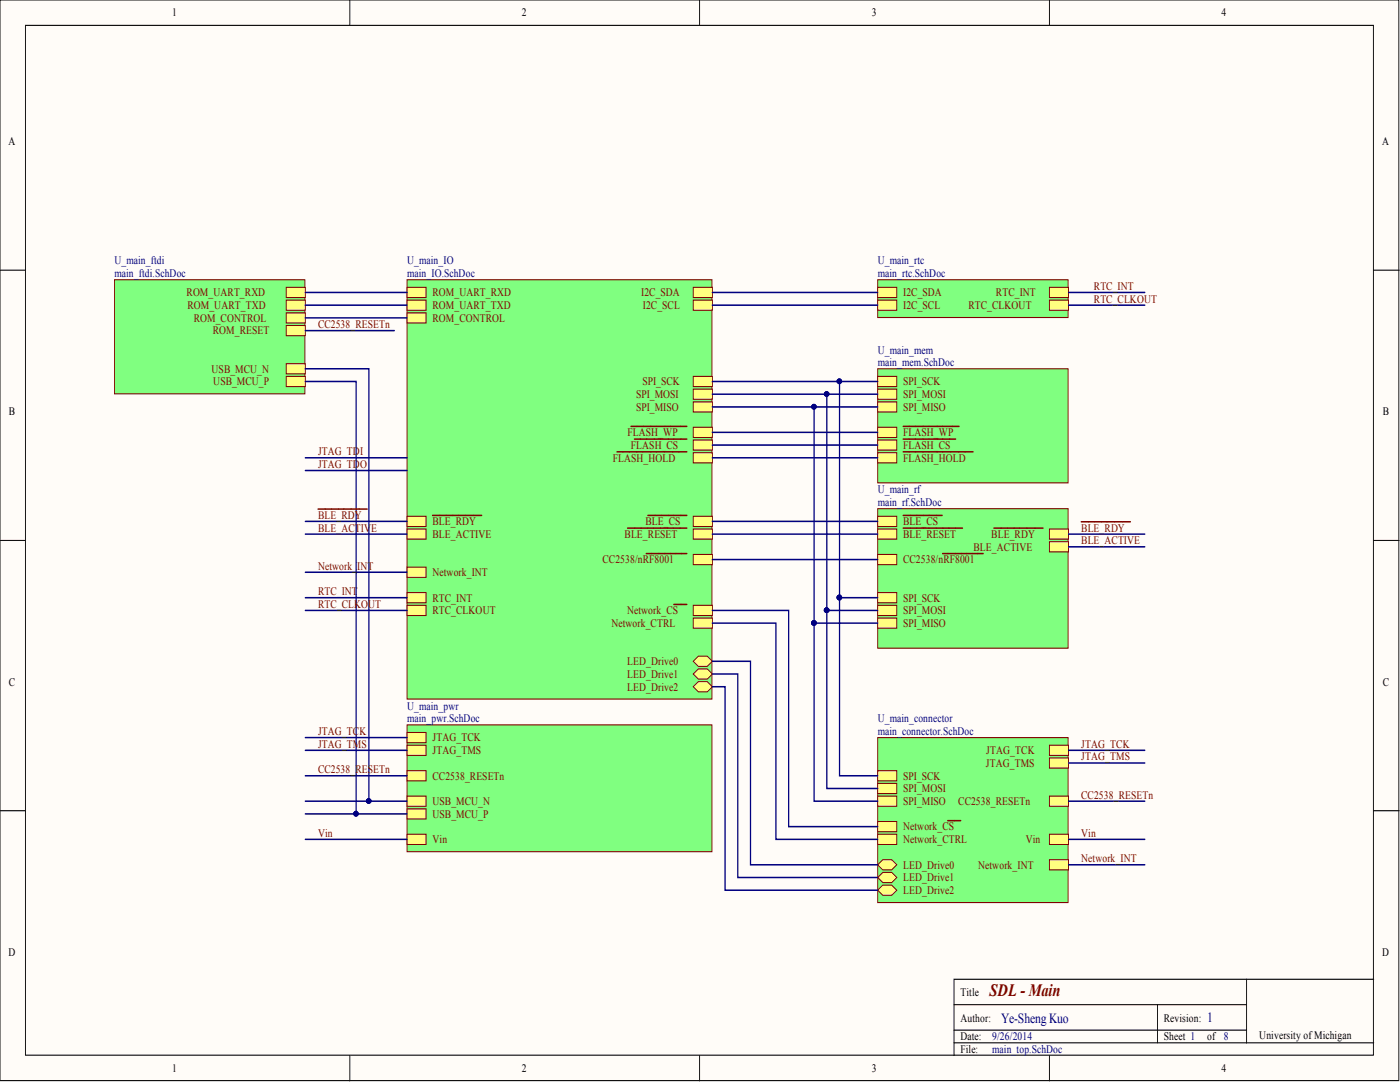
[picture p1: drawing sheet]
<svg xmlns="http://www.w3.org/2000/svg" width="279mm" height="216mm" viewBox="0 0 279 216" stroke-linecap="round" stroke-linejoin="round" font-family="sans-serif">
<defs><g id="words">
<text font-size="3.5" fill="#800000" x="197.5" y="198.7">SDL a Main</text>
<g font-size="2.8" fill="#000080">
<text x="240.9" y="203.9">1</text>
<text x="199.8" y="204.2">Ye-Sheng Kuo</text>
</g>
<g font-size="2.3">
<text x="34.4" y="3.3">1</text>
<text x="104.2" y="3.3">2</text>
<text x="174" y="3.3">3</text>
<text x="243.8" y="3.3">4</text>
<text x="1.7" y="29">A</text>
<text x="275.9" y="29">A</text>
<text x="1.8" y="82.9">B</text>
<text x="275.9" y="82.9">B</text>
<text x="1.8" y="136.9">C</text>
<text x="275.9" y="136.9">C</text>
<text x="1.7" y="190.7">D</text>
<text x="275.9" y="190.7">D</text>
<text x="191.7" y="198.7">Title</text>
<text x="191.7" y="207.6">Date:</text>
<text x="191.7" y="204">Author:</text>
<text x="232.3" y="204">Revision:</text>
<text x="232.3" y="207.6">Sheet 1</text>
<text x="240.9" y="207.6">of 8</text>
<text x="251.3" y="207.3">University of Michigan</text>
<text x="34.4" y="213.9">1</text>
<text x="104.2" y="213.9">2</text>
<text x="174" y="213.9">3</text>
<text x="191.7" y="210.1">File:</text>
<text x="243.8" y="213.9">4</text>
</g>
<g font-size="2.3" fill="#000080">
<text x="22.8" y="52.8">U_main_ftdi</text>
<text x="81.2" y="52.8">U_main_IO</text>
<text x="175.2" y="52.8">U_main_rtc</text>
<text x="22.8" y="55.3">main_ftdi.SchDoc</text>
<text x="81.2" y="55.3">main_IO.SchDoc</text>
<text x="175.2" y="55.3">main_rtc.SchDoc</text>
<text x="175.2" y="70.5">U_main_mem</text>
<text x="175.2" y="73.1">main_mem.SchDoc</text>
<text x="175.2" y="98.5">U_main_rf</text>
<text x="175.2" y="101">main_rf.SchDoc</text>
<text x="81.2" y="141.6">U_main_pwr</text>
<text x="81.2" y="144.1">main_pwr.SchDoc</text>
<text x="175.2" y="144.1">U_main_connector</text>
<text x="175.2" y="146.7">main_connector.SchDoc</text>
<text x="198" y="207.6">9/26/2014</text>
<text x="198" y="210.1">main_top.SchDoc</text>
</g>
<g font-size="2.3" fill="#800000">
<text x="37.2" y="59.1">ROM_UART_RXD</text>
<text x="86.3" y="59.1">ROM_UART_RXD</text>
<text x="127.9" y="59.1">I2C_SDA</text>
<text x="180.2" y="59.1">I2C_SDA</text>
<text x="198.8" y="59.1">RTC_INT</text>
<text x="218.3" y="57.8">RTC_INT</text>
<text x="37.4" y="61.7">ROM_UART_TXD</text>
<text x="38.7" y="64.2">ROM_CONTROL</text>
<text x="63.5" y="65.5">CC2538_RESETn</text>
<text x="86.3" y="61.7">ROM_UART_TXD</text>
<text x="86.3" y="64.2">ROM_CONTROL</text>
<text x="128.3" y="61.7">I2C_SCL</text>
<text x="180.2" y="61.7">I2C_SCL</text>
<text x="193.3" y="61.7">RTC_CLKOUT</text>
<text x="218.3" y="60.4">RTC_CLKOUT</text>
<text x="42.5" y="66.7">ROM_RESET</text>
<text x="42.2" y="74.3">USB_MCU_N</text>
<text x="42.6" y="76.9">USB_MCU_P</text>
<text x="128.2" y="76.9">SPI_SCK</text>
<text x="180.2" y="76.9">SPI_SCK</text>
<text x="126.9" y="79.4">SPI_MOSI</text>
<text x="126.9" y="82">SPI_MISO</text>
<text x="180.2" y="79.4">SPI_MOSI</text>
<text x="180.2" y="82">SPI_MISO</text>
<text x="125.2" y="87">FLASH_WP</text>
<text x="125.9" y="89.6">FLASH_CS</text>
<text x="180.2" y="87">FLASH_WP</text>
<text x="180.2" y="89.6">FLASH_CS</text>
<text x="63.5" y="90.8">JTAG_TDI</text>
<text x="63.5" y="93.4">JTAG_TDO</text>
<text x="122.3" y="92.1">FLASH_HOLD</text>
<text x="180.2" y="92.1">FLASH_HOLD</text>
<text x="63.5" y="106.1">BLE_ACTIV</text>
<text x="63.5" y="103.5">BLE_RDY</text>
<text x="74" y="106.1">E</text>
<text x="86.3" y="104.8">BLE_RDY</text>
<text x="86.3" y="107.3">BLE_ACTIVE</text>
<text x="124.6" y="107.3">BLE_RESET</text>
<text x="128.8" y="104.8">BLE_CS</text>
<text x="180.2" y="104.8">BLE_CS</text>
<text x="180.2" y="107.3">BLE_RESET</text>
<text x="197.8" y="107.3">BLE_RDY</text>
<text x="215.8" y="106.1">BLE_RDY</text>
<text x="63.5" y="113.7">Network_</text>
<text x="71.3" y="113.7">INT</text>
<text x="120.2" y="112.4">CC2538/nRF8001</text>
<text x="180.2" y="112.4">CC2538/nRF8001</text>
<text x="194.3" y="109.9">BLE_ACTIVE</text>
<text x="215.8" y="108.6">BLE_ACTIVE</text>
<text x="63.5" y="118.8">RTC_INT</text>
<text x="86.3" y="114.9">Network_INT</text>
<text x="63.5" y="121.3">RTC_CLKOUT</text>
<text x="86.3" y="120">RTC_INT</text>
<text x="86.3" y="122.6">RTC_CLKOUT</text>
<text x="122" y="125.1">Network_CTRL</text>
<text x="125.2" y="122.6">Network_CS</text>
<text x="180.2" y="120">SPI_SCK</text>
<text x="180.2" y="122.6">SPI_MOSI</text>
<text x="180.2" y="125.1">SPI_MISO</text>
<text x="125.2" y="132.7">LED_Drive0</text>
<text x="125.2" y="135.3">LED_Drive1</text>
<text x="125.2" y="137.8">LED_Drive2</text>
<text x="63.5" y="146.7">JTAG_TCK</text>
<text x="63.5" y="149.2">JTAG_TMS</text>
<text x="86.3" y="147.9">JTAG_TCK</text>
<text x="215.8" y="149.2">JTAG_TCK</text>
<text x="63.5" y="154.3">CC2538_RESETn</text>
<text x="86.3" y="155.6">CC2538_RESETn</text>
<text x="86.3" y="150.5">JTAG_TMS</text>
<text x="180.2" y="155.6">SPI_SCK</text>
<text x="196.7" y="153">JTAG_TMS</text>
<text x="196.8" y="150.5">JTAG_TCK</text>
<text x="215.8" y="151.7">JTAG_TMS</text>
<text x="86.3" y="160.6">USB_MCU_N</text>
<text x="180.2" y="158.1">SPI_MOSI</text>
<text x="180.2" y="160.6">SPI_MISO</text>
<text x="191.2" y="160.6">CC2538_RESETn</text>
<text x="215.8" y="159.4">CC2538_RESETn</text>
<text x="63.5" y="167">Vin</text>
<text x="86.3" y="163.2">USB_MCU_P</text>
<text x="180.2" y="165.7">Network_CS</text>
<text x="215.8" y="167">Vin</text>
<text x="86.3" y="168.2">Vin</text>
<text x="180.2" y="168.2">Network_CTRL</text>
<text x="180.2" y="173.3">LED_Drive0</text>
<text x="195.2" y="173.3">Network_INT</text>
<text x="204.7" y="168.2">Vin</text>
<text x="215.8" y="172">Network_INT</text>
<text x="180.2" y="175.9">LED_Drive1</text>
<text x="180.2" y="178.4">LED_Drive2</text>
</g>
</g></defs>
<g fill="#fffcf8" stroke="#000" stroke-width=".2">
<path d="M0 0h279.2v215.6h-279.2z"/>
<path d="M5.1 5.1h269v205.4h-269z"/>
</g>
<g fill="none" stroke="#000" stroke-width=".2">
<path d="M69.8 0v5.1M139.6 0v5.1M209.4 0v5.1M0 53.9h5.1M274.2 53.9h5M0 107.8h5.1M274.2 107.8h5M0 161.8h5.1M274.2 161.8h5M248.8 195.4h-58.4v15.2M274.2 195.4h-25.4v12.7M69.8 210.6v5.1"/>
<path d="M139.6 210.6v5.1M190.4 200.5h58.4M190.4 208.1h83.8M190.4 205.5h58.4M209.4 210.6v5.1M231 200.5v7.6"/>
</g>
<path d="M175.2 147.2h38v32.9h-38z" fill="#80ff80" stroke="#800000" stroke-width=".2"/>
<g fill="#ffff80" stroke="#800000" stroke-width=".2">
<path d="M209.4 166.5h3.8v2h-3.8z" fill-rule="evenodd"/>
<path d="M209.4 148.7h3.8v2h-3.8z" fill-rule="evenodd"/>
<path d="M209.4 151.2h3.8v2.1h-3.8z" fill-rule="evenodd"/>
<path d="M209.4 158.9h3.8v2h-3.8z" fill-rule="evenodd"/>
<path d="M175.2 153.8h3.8v2h-3.8z" fill-rule="evenodd"/>
<path d="M175.2 156.3h3.8v2h-3.8z" fill-rule="evenodd"/>
<path d="M175.2 158.9h3.8v2h-3.8z" fill-rule="evenodd"/>
<path d="M175.2 163.9h3.8v2.1h-3.8z" fill-rule="evenodd"/>
</g>
<path d="M189.1 163.8h2.6" fill="none" stroke="#800000" stroke-width=".28"/>
<g fill="#ffff80" stroke="#800000" stroke-width=".2">
<path d="M175.2 166.5h3.8v2h-3.8z" fill-rule="evenodd"/>
<path d="M209.4 171.5h3.8v2.1h-3.8z" fill-rule="evenodd"/>
<path d="M175.2 172.6l1-1.1h1.8l1 1.1-1 1h-1.8z" fill-rule="evenodd"/>
<path d="M175.2 175.1l1-1h1.8l1 1-1 1h-1.8z" fill-rule="evenodd"/>
<path d="M175.2 177.6l1-1h1.8l1 1-1 1h-1.8z" fill-rule="evenodd"/>
</g>
<path d="M22.8 55.8h38.1v22.8h-38.1z" fill="#80ff80" stroke="#800000" stroke-width=".2"/>
<g fill="#ffff80" stroke="#800000" stroke-width=".2">
<path d="M57.1 57.3h3.8v2.1h-3.8z" fill-rule="evenodd"/>
<path d="M57.1 59.9h3.8v2h-3.8z" fill-rule="evenodd"/>
<path d="M57.1 62.4h3.8v2h-3.8z" fill-rule="evenodd"/>
<path d="M57.1 65h3.8v2h-3.8z" fill-rule="evenodd"/>
<path d="M57.1 72.6h3.8v2h-3.8z" fill-rule="evenodd"/>
<path d="M57.1 75.1h3.8v2h-3.8z" fill-rule="evenodd"/>
</g>
<path d="M81.2 55.8h60.9v83.7h-60.9z" fill="#80ff80" stroke="#800000" stroke-width=".2"/>
<g fill="#ffff80" stroke="#800000" stroke-width=".2">
<path d="M81.2 57.3h3.8v2.1h-3.8z" fill-rule="evenodd"/>
<path d="M81.2 59.9h3.8v2h-3.8z" fill-rule="evenodd"/>
<path d="M81.2 62.4h3.8v2h-3.8z" fill-rule="evenodd"/>
<path d="M138.4 57.3h3.8v2.1h-3.8z" fill-rule="evenodd"/>
<path d="M138.4 59.9h3.8v2h-3.8z" fill-rule="evenodd"/>
<path d="M138.4 75.1h3.8v2h-3.8z" fill-rule="evenodd"/>
<path d="M138.4 77.6h3.8v2.1h-3.8z" fill-rule="evenodd"/>
<path d="M138.4 80.2h3.8v2h-3.8z" fill-rule="evenodd"/>
<path d="M138.4 85.3h3.8v2h-3.8z" fill-rule="evenodd"/>
</g>
<path d="M125.9 85.1h11.2" fill="none" stroke="#800000" stroke-width=".28"/>
<path d="M138.4 87.8h3.8v2h-3.8z" fill-rule="evenodd" fill="#ffff80" stroke="#800000" stroke-width=".2"/>
<path d="M126.6 87.6h10.5" fill="none" stroke="#800000" stroke-width=".28"/>
<path d="M138.4 90.3h3.8v2.1h-3.8z" fill-rule="evenodd" fill="#ffff80" stroke="#800000" stroke-width=".2"/>
<path d="M123.1 90.2h14" fill="none" stroke="#800000" stroke-width=".28"/>
<path d="M81.2 103h3.8v2.1h-3.8z" fill-rule="evenodd" fill="#ffff80" stroke="#800000" stroke-width=".2"/>
<path d="M86.3 102.8h9.8" fill="none" stroke="#800000" stroke-width=".28"/>
<path d="M138.4 103h3.8v2.1h-3.8z" fill-rule="evenodd" fill="#ffff80" stroke="#800000" stroke-width=".2"/>
<path d="M129.3 102.8h7.8" fill="none" stroke="#800000" stroke-width=".28"/>
<g fill="#ffff80" stroke="#800000" stroke-width=".2">
<path d="M81.2 105.6h3.8v2h-3.8z" fill-rule="evenodd"/>
<path d="M138.4 105.6h3.8v2h-3.8z" fill-rule="evenodd"/>
</g>
<path d="M125.2 105.4h11.9" fill="none" stroke="#800000" stroke-width=".28"/>
<g fill="#ffff80" stroke="#800000" stroke-width=".2">
<path d="M81.2 118.2h3.8v2.1h-3.8z" fill-rule="evenodd"/>
<path d="M81.2 120.8h3.8v2h-3.8z" fill-rule="evenodd"/>
<path d="M138.4 110.6h3.8v2.1h-3.8z" fill-rule="evenodd"/>
</g>
<path d="M129 110.5h8.1" fill="none" stroke="#800000" stroke-width=".28"/>
<path d="M138.4 120.8h3.8v2h-3.8z" fill-rule="evenodd" fill="#ffff80" stroke="#800000" stroke-width=".2"/>
<path d="M134.5 120.6h2.6" fill="none" stroke="#800000" stroke-width=".28"/>
<g fill="#ffff80" stroke="#800000" stroke-width=".2">
<path d="M138.4 123.3h3.8v2.1h-3.8z" fill-rule="evenodd"/>
<path d="M81.2 113.2h3.8v2h-3.8z" fill-rule="evenodd"/>
<path d="M138.4 132l1-1.1h1.7l1.1 1.1-1.1 1h-1.7z" fill-rule="evenodd"/>
<path d="M138.4 134.5l1-1h1.7l1.1 1-1.1 1h-1.7z" fill-rule="evenodd"/>
<path d="M138.4 137l1-1h1.7l1.1 1-1.1 1h-1.7z" fill-rule="evenodd"/>
</g>
<path d="M175.2 73.6h38v22.7h-38z" fill="#80ff80" stroke="#800000" stroke-width=".2"/>
<path d="M175.2 85.3h3.8v2h-3.8z" fill-rule="evenodd" fill="#ffff80" stroke="#800000" stroke-width=".2"/>
<path d="M180.2 85.1h11.2" fill="none" stroke="#800000" stroke-width=".28"/>
<path d="M175.2 87.8h3.8v2h-3.8z" fill-rule="evenodd" fill="#ffff80" stroke="#800000" stroke-width=".2"/>
<path d="M180.2 87.6h10.5" fill="none" stroke="#800000" stroke-width=".28"/>
<path d="M175.2 90.3h3.8v2.1h-3.8z" fill-rule="evenodd" fill="#ffff80" stroke="#800000" stroke-width=".2"/>
<path d="M180.2 90.2h14" fill="none" stroke="#800000" stroke-width=".28"/>
<g fill="#ffff80" stroke="#800000" stroke-width=".2">
<path d="M175.2 75.1h3.8v2h-3.8z" fill-rule="evenodd"/>
<path d="M175.2 77.6h3.8v2.1h-3.8z" fill-rule="evenodd"/>
<path d="M175.2 80.2h3.8v2h-3.8z" fill-rule="evenodd"/>
</g>
<path d="M81.2 144.6h60.9v25.3h-60.9z" fill="#80ff80" stroke="#800000" stroke-width=".2"/>
<g fill="#ffff80" stroke="#800000" stroke-width=".2">
<path d="M81.2 166.5h3.8v2h-3.8z" fill-rule="evenodd"/>
<path d="M81.2 153.8h3.8v2h-3.8z" fill-rule="evenodd"/>
<path d="M81.2 158.9h3.8v2h-3.8z" fill-rule="evenodd"/>
<path d="M81.2 161.4h3.8v2h-3.8z" fill-rule="evenodd"/>
<path d="M81.2 146.2h3.8v2h-3.8z" fill-rule="evenodd"/>
<path d="M81.2 148.7h3.8v2h-3.8z" fill-rule="evenodd"/>
</g>
<path d="M175.2 101.5h38v27.8h-38z" fill="#80ff80" stroke="#800000" stroke-width=".2"/>
<g fill="#ffff80" stroke="#800000" stroke-width=".2">
<path d="M175.2 118.2h3.8v2.1h-3.8z" fill-rule="evenodd"/>
<path d="M175.2 120.8h3.8v2h-3.8z" fill-rule="evenodd"/>
<path d="M175.2 123.3h3.8v2.1h-3.8z" fill-rule="evenodd"/>
<path d="M209.4 105.6h3.8v2h-3.8z" fill-rule="evenodd"/>
</g>
<path d="M198.3 105.4h9.9" fill="none" stroke="#800000" stroke-width=".28"/>
<path d="M175.2 103h3.8v2.1h-3.8z" fill-rule="evenodd" fill="#ffff80" stroke="#800000" stroke-width=".2"/>
<path d="M180.2 102.8h7.8" fill="none" stroke="#800000" stroke-width=".28"/>
<g fill="#ffff80" stroke="#800000" stroke-width=".2">
<path d="M209.4 108.1h3.8v2h-3.8z" fill-rule="evenodd"/>
<path d="M175.2 105.6h3.8v2h-3.8z" fill-rule="evenodd"/>
</g>
<path d="M180.2 105.4h11.9" fill="none" stroke="#800000" stroke-width=".28"/>
<path d="M175.2 110.6h3.8v2.1h-3.8z" fill-rule="evenodd" fill="#ffff80" stroke="#800000" stroke-width=".2"/>
<path d="M188.1 110.5h8.1" fill="none" stroke="#800000" stroke-width=".28"/>
<path d="M175.2 55.8h38v7.6h-38z" fill="#80ff80" stroke="#800000" stroke-width=".2"/>
<g fill="#ffff80" stroke="#800000" stroke-width=".2">
<path d="M209.4 59.9h3.8v2h-3.8z" fill-rule="evenodd"/>
<path d="M175.2 57.3h3.8v2.1h-3.8z" fill-rule="evenodd"/>
<path d="M175.2 59.9h3.8v2h-3.8z" fill-rule="evenodd"/>
<path d="M209.4 57.3h3.8v2.1h-3.8z" fill-rule="evenodd"/>
</g>
<g fill="none" stroke="#000080" stroke-width=".28">
<path d="M60.9 58.4h20.3M142.2 58.4h33M213.2 58.4h15.3M60.9 73.6h12.7v86.3M60.9 76.1h10.2v86.3M60.9 60.9h20.3M60.9 63.4h20.3M60.9 66h17.8M142.2 76.1h33M142.2 78.7h33M142.2 60.9h33M165 78.7v43.1"/>
<path d="M167.5 76.1v43.2M213.2 60.9h15.3M60.9 91.3h20.3M60.9 93.9h20.3M142.2 81.2h33M142.2 86.3h33M142.2 88.8h33M142.2 91.3h33M162.5 81.2v43.1M60.9 119.3h20.3M60.9 104h20.3M60.9 106.6h20.3"/>
<path d="M60.9 114.2h20.3M142.2 104h33M142.2 106.6h33M142.2 111.7h33M167.5 119.3v35.5h7.7M167.5 119.3h7.7M213.2 106.6h15.3M213.2 109.1h15.3M60.9 121.8h20.3M142.2 121.8h15.2v43.1h17.8M142.2 124.3h12.7v43.2h20.3M142.2 132h7.6v40.6h25.4"/>
<path d="M142.2 134.5h5v40.6h28M142.2 137h2.5v40.6h30.5M162.5 124.3v35.6h12.7M162.5 124.3h12.7M165 121.8v35.5h10.2M165 121.8h10.2M60.9 159.9h20.3M60.9 154.8h20.3M60.9 149.7h20.3M60.9 147.2h20.3M213.2 159.9h15.3M213.2 149.7h15.3"/>
<path d="M213.2 152.3h15.3M60.9 162.4h20.3M60.9 167.5h20.3M213.2 167.5h15.3M213.2 172.6h15.3"/>
</g>
<g fill="#000080" stroke="#000080" stroke-width=".2">
<circle cx="167.5" cy="76.1" r=".47"/>
<circle cx="165" cy="78.6" r=".47"/>
<circle cx="162.4" cy="81.2" r=".47"/>
<circle cx="167.5" cy="119.2" r=".47"/>
<circle cx="165" cy="121.8" r=".47"/>
<circle cx="162.4" cy="124.3" r=".47"/>
<circle cx="73.6" cy="159.8" r=".47"/>
<circle cx="71" cy="162.4" r=".47"/>
</g>
<path d="M63.5 101.6h9.8M215.8 104.1h9.8" fill="none" stroke="#800000" stroke-width=".28"/>
<use href="#words"/>
</svg>
